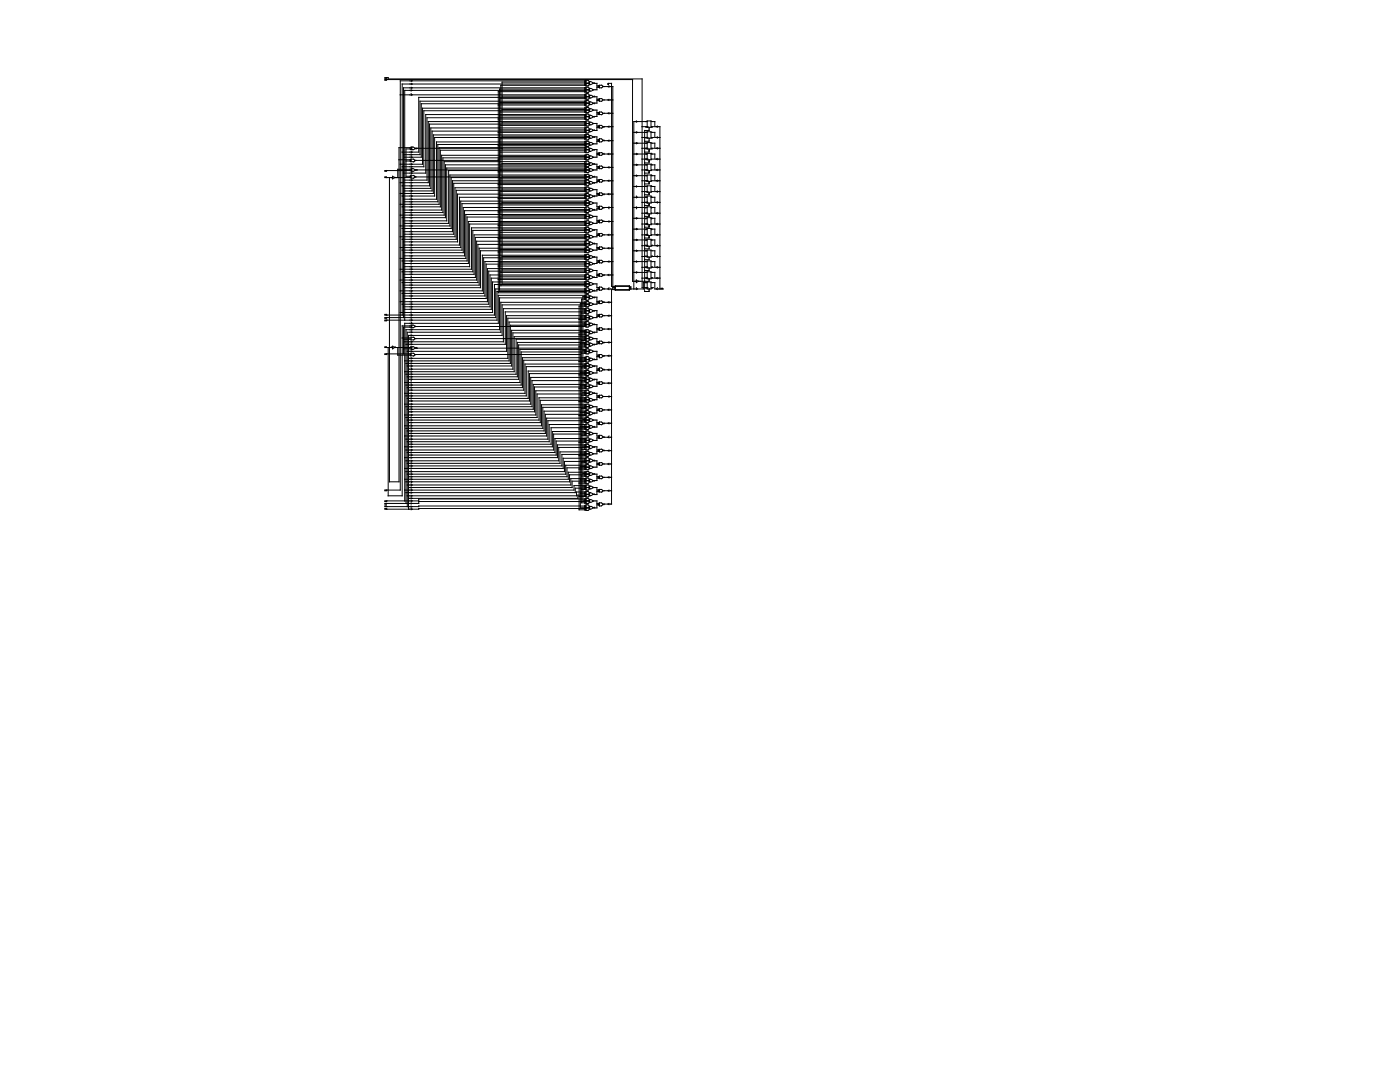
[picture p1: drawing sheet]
<svg xmlns="http://www.w3.org/2000/svg" width="279mm" height="216mm" viewBox="0 0 279 216" stroke-linecap="round" stroke-linejoin="round" font-family="sans-serif">
<g fill="none" stroke="#000" stroke-width=".2">
<path d="M77.2 15.5l-.4 .1v-.1h.7v.2h50.6v41.7h1.2l-.1 .1M77.2 15.9l-.4 .1v-.1h49.4v40.2h.8M79.9 18.9h37.1M82 16.6l.2 .2-.2 .1M82 17.4l.2 .1-.2 .2M82 17.9l.2 .1-.2 .2M82 16l.2 .1-.2 .2M82 18.7l.2 .2-.2 .1M99.9 19.7h17.1M100.2 19.2h16.8M116.7 16.9l.1 .1M116.7 16.6l.1 .2"/>
<path d="M116.7 19l.1 .2M116.7 18.8l.1 .1M116.8 16.4l-.1 .1M116.8 18.3l-.1 .1M116.8 16.1l-.1 .2M117 17.8h-17.3v40.1h17.3M117 17h-17.1v40h17.1M117 17.9h.3M117 16.6h.3M117 19.3h.3M117 17.5h-36.5v45.9M117 16.1h-37.1v81.7h-3.1v.1l.4-.1"/>
<path d="M117 16.8h-36.7v46.1M117 19.4h-33.4v11h-3.3M117 18h-36.2v45.9M117 18.3h-17.6v40.1h17.6M117 16.4h-16.8v40.1h16.8M117.3 17.4l.3 .3-.3 .2M117.3 17.9l.3 .3-.3 .3M117.3 16l.3 .3-.3 .3 .3 .1v.3l-.3 .1M117.3 18.7h-.3v1.1l.6-.1v-.3l-.3-.1 .3-.3-.3-.3M117.3 16h-.3v1.1h.3M117.3 17.4h-.3v1h.3M117.6 16.3v.5"/>
<path d="M117.6 18.2h.3M117.6 16.3h.3M117.6 16.9h.3M117.6 19h.3M117.9 18.2l.4-.3-.4-.2h-.3v.5M117.9 16.3l.4 .3-.4 .2M117.9 19l.4 .3-.4 .3-.3-.1v-.5M118.5 16.6h.6v.5h.5M118.5 19.3h.6v.5h.5M118.6 16.5v.1M118.6 19.2v.1M119.6 17.4h-.5v.5h-.6"/>
<path d="M120 19.7l.2 .1v.3l-.6 .1v-.5h.4M120 17l.2 .1v.3l-.6 .1v-.5h.4M120.4 17.3h1.9v40.4h-1.9M120.4 19.9h1.9M121.4 16.8h-.1l.1 .1v-.3h.6v40.6h3.6M121.5 19.8l-.1 .1 .1 .2M121.5 17.1l-.1 .2 .1 .1M77.2 34l-.4 .2v-.2h5.4M77.2 35.4l-.4-.1v.1h1.6M78.4 35.2l.3 .2-.3 .3zM78.9 35.4h3.1M79.6 31.9h2.4"/>
<path d="M81 32.1h1M81.9 29.7v.1M81.9 31.9v.1M81.9 32.1v.2M81.9 35.1v.1M82 33.7h.4M82 29.3h.4M82 29.8h.4M82 34.2h.4M82 30.2l.2 .2-.2 .1M82 36.8l.2 .3-.2 .1M82 33.1l.2 .2-.2 .1"/>
<path d="M82 39l.2 .1-.2 .3M82 34.4l.2 .1-.2 .3M82 30.7l.2 .2-.2 .1M82 37.5l.2 .1-.2 .1M82 39.6l.2 .2-.2 .1M82 35.8l.2 .1-.2 .2M82 31.2l.2 .2-.2 .1M82 38l.2 .1-.2 .1M82 36.3l.2 .1-.2 .2M82 32.6l.2 .2-.2 .1M82 38.5l.2 .1-.2 .1M82.1 33.7v.5"/>
<path d="M82.1 29.4v.5M82.2 29.7h-1.2v5.5h1M82.2 33.8h-2.8v1.6M82.2 29.5h-2.6v66.6h-1.9v-60.7M82.4 33.7l.4 .2-.4 .3M82.4 29.4l.4 .2-.4 .3M82.5 31.8l.3 .2-.3 .3M82.5 35l.3 .3-.3 .2M82.6 31.7h-.6v.6h.6M82.6 35.1h-.6v.5h.6M82.8 35.3h16.9M82.8 35.2l.1 .1"/>
<path d="M82.8 32h16.6M82.9 29.6h17.3M82.9 33.9h17M82.9 32l-.1 .1M83.2 29.6l-.1 .1M99.4 31.7h17.6M99.4 26.4h17.6M99.4 34.3h17.6M99.4 39.6h17.6M99.4 21h17.6M99.4 23.7h17.6M99.4 36.8h17.6"/>
<path d="M99.4 29.1h17.6M99.7 33.8h17.3M99.7 36.3h17.3M99.7 39h17.3M99.7 28.6h17.3M99.7 31.2h17.3M99.7 25.9h17.3M99.7 20.4h17.3M99.7 23.1h17.3M99.9 33.1h17.1M99.9 22.4h17.1M99.9 38.2h17.1"/>
<path d="M99.9 27.7h17.1M99.9 25h17.1M99.9 30.4h17.1M99.9 35.7h17.1M100.2 29.7h16.8M100.2 27.2h16.8M100.2 32.6h16.8M100.2 37.7h16.8M100.2 24.5h16.8M100.2 21.8h16.8M100.2 35.2h16.8M116.7 32.5l.1 .1"/>
<path d="M116.7 26l.1 .2M116.7 23.4l.1 .1M116.7 39.5l.1 .1M116.7 30.2l.1 .2M116.7 32.8l.1 .1M116.7 39.2l.1 .2M116.7 37.3l.1 .2M116.7 25.8l.1 .1M116.7 23.6l.1 .1M116.7 21.5l.1 .1M116.7 35.1l.1 .1M116.7 34.8l.1 .1"/>
<path d="M116.7 28.2l.1 .1M116.8 25.5l-.1 .2M116.8 39l-.1 .1M116.8 36.8l-.1 .2M116.8 32.3l-.1 .1M116.8 27.7l-.1 .1M116.8 27.4l-.1 .2M116.8 29.7l-.1 .1M116.8 30l-.1 .1M116.8 34.3l-.1 .1M116.8 38.7l-.1 .2M116.8 25l-.1 .1"/>
<path d="M116.8 20.4l-.1 .2M116.8 21l-.1 .1M116.8 20.7l-.1 .1M116.8 23.1l-.1 .1M116.8 22.9l-.1 .1M116.8 36.6l-.1 .1M117 22.9h-32v11.6h-4.5M117 27.3h.3M117 30h-29.1v11.3h-7.6M117 31h-28.9v10.9h-7.6M117 31.5h-28.6v10.9h-7.6M117 28.8h-29.6v11.5h-6.6"/>
<path d="M117 29.5h-29.4v11.3h-7.7M117 20.2h-33.2v10.7h-3.3M117 20.7h-32.9v10.7h-3.3M117 31.4h.3M117 29.8h.3M117 36.6h-26.4v10.1h-9.8M117 37.5h-26.2v9.7h-10.9M117 38h-25.9v9.8h-10.8M117 35.4h-27v10.2h-9.7M117 36.1h-26.7v10.1h-9.8M117 33.9h.3M117 21.6h-32.7v11.2h-4.4"/>
<path d="M117 32.8h.3M117 22.1h-32.4v11.2h-4.3M117 27.4h-30.3v11.7h-6.4M117 34h-27.5v10.6h-8.7M117 34.9h-27.2v10.2h-9.9M117 24.8h-31.3v12.3h-5.4M117 39.1h.3M117 32.9h-28.1v10.5h-8.6M117 26.9h-30.5v11.7h-6.6M117 28.3h-29.9v11.5h-6.6M117 25.5h-31v12.1h-5.5M117 26.2h-30.8v11.9h-5.4"/>
<path d="M117 37.8h.3M117 26h.3M117 24.6h.3M117 20.6h.3M117 23.2h.3M117 22h.3M117 23.5h-31.8v12.4h-4.4M117 24.3h-31.5v12.1h-5.6M117 36.4h.3M117 35.3h.3M117 33.5h-27.8v10.6h-8.7M117 32.3h-28.4v10.6h-8.7"/>
<path d="M117 38.7h-25.7v9.6h-10.8M117 39.4h-25.3v9.5h-10.9M117 28.7h.3M117.3 27.9l.3-.3-.3-.3 .3-.1v-.3l-.6-.1v1.1h.3M117.3 40l.3 .2-.3 .3M117.3 30.8l.3 .3-.3 .3M117.3 31.4l.3 .2-.3 .3M117.3 30.4l.3-.2-.3-.3 .3-.1v-.3l-.6-.2v1.2h.3M117.3 33.9l.3-.1v-.3l-.6-.1v1h.3M117.3 33.9l.3 .3-.3 .3M117.3 39.7l.3-.3-.3-.2 .3-.2v-.2l-.6-.2v1.2h.3M117.3 37.3l.3 .3-.3 .2 .3 .2v.2l-.6 .2v-1.1h.3"/>
<path d="M117.3 24.1l.3 .3-.3 .2M117.3 24.6l.3 .3-.3 .3M117.3 21.2l.3-.3-.3-.3 .3-.1v-.3l-.6-.1v1.1h.3M117.3 23.8l.3-.2-.3-.3 .3-.1v-.3l-.6-.2v1.2h.3M117.3 21.4l.3 .3-.3 .3M117.3 36.5l.3-.1v-.3l-.6-.2v1.2h.3M117.3 36.5l.3 .3-.3 .2M117.3 34.7l.3 .3-.3 .3 .3 .1v.3l-.6 .1v-1h.3M117.3 28.1l.3 .3-.3 .3M117.3 28.7l.3 .3-.3 .2M117.3 32.1h-.3v1.2l.6-.2v-.2l-.3-.2 .3-.3-.3-.2M117.3 25.4h-.3v1.1l.6-.1v-.3l-.3-.1 .3-.3-.3-.2"/>
<path d="M117.3 21.5h-.3v1l.6-.1v-.3l-.3-.1M117.3 24.1h-.3v1h.3M117.3 28.2h-.3v1h.3M117.3 30.9h-.3v1h.3M117.6 27.1v.5M117.6 29.6v.6M117.6 33.7h.5l.2 .2-.2 .3h-.5zM117.6 32.4v.6M117.6 38.9v.5M117.6 37.6h.5l.2 .2-.2 .3h-.5zM117.6 25.7v.6M117.6 24.4h.5l.2 .2-.2 .3h-.5z"/>
<path d="M117.6 20.3v.6M117.6 23v.6M117.6 36.2v.6M117.6 35v.5M117.6 28.4h.5l.2 .3-.2 .2-.5 .1zM117.6 27.1h.3M117.6 27.6h.3M117.6 31.1h.3M117.6 29.6h.3M117.6 30.2h.3M117.6 32.5h.3M117.6 33h.3"/>
<path d="M117.6 26.3h.3M117.6 36.2h.3M117.6 38.9h.3M117.6 39.5h.3M117.6 25.8h.3M117.6 20.3h.3M117.6 20.8h.3M117.6 23h.3M117.6 23.6h.3M117.6 22.2h.3M117.6 36.7h.3M117.6 35.1h.3"/>
<path d="M117.6 35.6h.3M117.9 22.2l.4-.2-.2-.3h-.5v.5M117.9 27.1l.4 .2-.4 .3M117.9 31.1l.4 .3-.2 .2h-.5v-.5M117.9 29.6l.4 .3-.4 .3M117.9 32.4l.4 .3-.4 .3M117.9 38.9l.4 .3-.4 .2M117.9 25.7l.4 .3-.4 .3M117.9 20.3l.4 .3-.4 .3M117.9 23l.4 .3-.4 .3M117.9 36.2l.4 .3-.4 .3M117.9 35l.4 .3-.4 .2"/>
<path d="M118.5 27.3h.6v.6h.5M118.5 29.8h.6v.8h.5M118.5 32.8h.6v.5h.5M118.5 37.8h.6v.8h.5M118.5 24.6h.6v.5h.5M118.5 22h.6v.5h.5M118.5 35.3h.6v.6h.5M118.6 20.6v.1M118.6 23.2v.2M118.6 25.9v.1M118.6 27.3v.1M118.6 29.8v.2"/>
<path d="M118.6 32.6v.2M118.6 35.2v.1M118.6 36.4v.2M118.6 39.1v.1M119.4 30.5l.1 .1M119.4 27.8l.1 .1M119.4 28.1l.1 .1M119.5 22.7l-.1 .2M119.5 25.1l-.1 .2M119.5 25.4l-.1 .1M119.5 38.9l-.1 .1M119.6 33.1l.5 .1 .1 .3-.6 .2z"/>
<path d="M119.6 30.9h-.5v.5h-.6M119.6 33.5h-.5v.4h-.6M119.6 25.4h-.5v.6h-.6M119.6 36.2h-.5v.2h-.6M119.6 38.9h-.5v.2h-.6M119.6 20.1h-.5v.5h-.6M119.6 22.7h-.5v.5h-.6M119.6 28.2h-.5v.5h-.6M120 30.4l.2 .2v.2l-.6 .2v-.5h.4M120 27.7l.3 .3-.3 .3M120 25.1l.3 .2-.3 .3M120 38.5l.3 .3-.3 .2"/>
<path d="M120 22.9h-.4v-.5l.6 .1v.3l-.2 .1M120 36.3h-.4v-.5l.6 .1v.3l-.2 .1M120 25h-.4v.5h.4M120 27.7h-.4v.6h.4M120 38.5h-.4v.5h.4M120.4 33.4h1.9M120.4 25.3h1.9M120.4 36.1h1.9M120.4 30.7h1.9M120.4 22.6h1.9M120.4 28.1h1.9M120.4 38.7h1.9"/>
<path d="M120.5 25.3v.1M120.5 27.9v.2M120.5 30.6v.1M120.5 38.7v.2M121.5 25.1l-.1 .2 .1 .1M121.5 30.6l-.1 .1 .1 .2M121.5 33.3l-.1 .1 .1 .1M121.5 22.5l-.1 .1 .1 .1M121.5 35.9l-.1 .2 .1 .1M121.5 27.9l-.1 .2 .1 .1M121.5 38.6l-.1 .1 .1 .2M126.5 35.1h2.7"/>
<path d="M126.5 39.4h2.7M126.5 37.2h2.7M126.5 32.9h2.7M126.5 30.7h2.7M126.5 28.6h2.7M126.5 26.4h2.7M127 39.1l.1 .3-.1 .1M127 37.1l.1 .1-.1 .1M127 34.9l.1 .2-.1 .1M127 32.8l.1 .1-.1 .1M127 30.6l.1 .1-.1 .2M127 28.4l.1 .2-.1 .1"/>
<path d="M127 26.3l.1 .1-.1 .1M127 24.1l.1 .2-.1 .1M128.1 29.6h1.2l-.1 .1M128.1 33.9h1.2l-.1 .1M128.1 31.7h1.2l-.1 .2M128.1 27.4h1.2l-.1 .2M128.1 25.3h1.2l-.1 .1M128.1 36.1h1.2l-.1 .1M128.1 38.2h1.2l-.1 .2M128.9 30.6l.1 .1M128.9 32.8l.1 .1M128.9 34.9l.1 .2"/>
<path d="M128.9 37.1l.1 .1M128.9 39.2l.1 .2M129 27.4l-.1 .2M129 29.6l-.1 .1M129 25.3l-.1 .1M129.2 26.3h.7v1.3h-.7zM129.2 39.1h.7v1.4h-.7zM129.2 30.6h.7v1.3h-.7zM129.2 32.8h.7v1.2h-.7zM129.2 24.1h.7v1.3h-.7zM129.2 28.4h.7v1.3h-.7zM129.2 34.9h.7v1.3h-.7z"/>
<path d="M129.2 37.1h.7v1.3h-.7zM129.2 24.3h-2.7v33.4M129.5 32v.5h-.8M129.5 25.5v.5h-.8v32.2h.8v-.5M129.5 27.7v.5h-.8M129.5 29.8v.6h-.8M129.5 34.2v.3h-.8M129.5 36.3v.4h-.8M129.5 38.5v.4h-.8M129.9 28.6h.8v1h1M129.9 32.9h.8v1h1M129.9 30.7h.8v1h1"/>
<path d="M129.9 26.4h.8v1h1M129.9 24.3h.8v1h1v32.4M129.9 35.1h.8v1h1M129.9 37.2h.8v1h1M129.9 39.4h.8v1h1M130 29.6h.4M130 33.9h.4M130 31.7h.4M130 27.4h.4M130 25.3h.4M130 36.1h.4M130 38.2h.4"/>
<path d="M130 30.6v.1M130 32.8v.1M130 34.9v.2M130 37.1v.1M130 39.2v.2M130.2 25.3v.1M130.2 27.4v.2M130.2 29.6v.1M131.2 25.1l-.1 .2 .1 .1M131.2 33.8l-.1 .1 .1 .1M131.2 35.9l-.1 .2 .1 .1M131.2 29.5l-.1 .1 .1 .1"/>
<path d="M131.2 38.1l-.1 .1 .1 .2M131.2 31.6l-.1 .1 .1 .2M131.2 27.3l-.1 .1 .1 .2M82 51.4l.2 .2-.2 .1M82 55.8l.2 .1-.2 .1M82 54.1l.2 .1-.2 .2M82 43.3l.2 .1-.2 .2M82 49.8l.2 .1-.2 .1M82 41.1l.2 .2-.2 .1M82 47.6l.2 .2-.2 .1M82 45.5l.2 .1-.2 .1M82 58.4l.2 .1-.2 .2"/>
<path d="M82 51.9l.2 .2-.2 .1M82 56.3l.2 .1-.2 .1M82 50.3l.2 .1-.2 .1M82 41.8l.2 .1-.2 .1M82 54.6l.2 .1-.2 .2M82 43.9l.2 .2-.2 .1M82 53.6l.2 .1-.2 .1M82 48.1l.2 .2-.2 .2M82 46l.2 .2-.2 .2M82 58.9l.2 .2-.2 .1M82 42.8l.2 .1-.2 .2M82 52.5l.2 .1-.2 .1"/>
<path d="M82 56.8l.2 .1-.2 .1M82 50.9l.2 .2-.2 .1M82 42.3l.2 .1-.2 .1M82 55.1l.2 .3-.2 .1M82 44.4l.2 .2-.2 .1M82 48.8l.2 .1-.2 .1M82 49.3l.2 .1-.2 .1M82 40.1l.2 .2-.2 .1M82 46.6l.2 .1-.2 .2M82 59.4l.2 .2-.2 .1M82 53.1l.2 .1-.2 .1M82 57.3l.2 .1-.2 .3"/>
<path d="M82 40.6l.2 .2-.2 .1M82 47.1l.2 .1-.2 .2M82 45l.2 .1-.2 .1M82 57.9l.2 .1-.2 .2M99.4 42.3h17.6M99.4 47.6h17.6M99.4 55.8h17.6M99.4 53.1h17.6M99.4 45h17.6M99.4 50.3h17.6M99.7 41.8h17.3M99.7 49.8h17.3"/>
<path d="M99.7 44.4h17.3M99.7 52.5h17.3M99.7 55.1h17.3M99.7 47.1h17.3M99.9 49h17.1M99.9 54.4h17.1M99.9 43.6h17.1M99.9 40.9h17.1M99.9 46.4h17.1M99.9 51.7h17.1M100.2 51.2h16.8M100.2 45.7h16.8"/>
<path d="M100.2 40.4h16.8M100.2 53.8h16.8M100.2 43.1h16.8M100.2 48.5h16.8M116.7 55.6l.1 .2M116.7 53l.1 .1M116.7 41.7l.1 .1M116.7 41.9l.1 .1M116.7 46.2l.1 .2M116.7 55.4l.1 .1M116.7 53.5l.1 .1M116.7 51.1l.1 .1"/>
<path d="M116.7 50.8l.1 .1M116.7 57.8l.1 .1M116.7 57.5l.1 .2M116.7 44.3l.1 .1M116.7 44.1l.1 .1M116.7 48.4l.1 .1M116.7 48.9l.1 .1M116.7 48.6l.1 .2M116.8 48.1l-.1 .2M116.8 50.3l-.1 .1M116.8 55.1l-.1 .1M116.8 59.4l-.1 .2"/>
<path d="M116.8 46l-.1 .1M116.8 43.3l-.1 .1M116.8 41.4l-.1 .1M116.8 45.7l-.1 .1M116.8 54.9l-.1 .1M116.8 59.2l-.1 .1M116.8 59.7l-.1 .1M116.8 52.5l-.1 .1M116.8 52.7l-.1 .1M116.8 57l-.1 .2M116.8 43.6l-.1 .1M117 59.4h-17.3v6.4h-18.7v34.7"/>
<path d="M117 58.9h-17.6v5.6h-18.6v35.4M117 41.9h.3M117 40.5h.3M117 47.2h.3M117 45.8h.3M117 46.9h-22.4v7.8h-14.1M117 47.4h-22.1v8h-14.1M117 55.4h.3M117 48.1h-21.9v7.8h-15.2M117 45.5h-22.9v8.2h-14.2M117 46h-22.6v8.2h-14.1M117 54h.3"/>
<path d="M117 51.3h.3M117 40.6h-24.8v9.3h-11.9M117 49.9h.3M117 43.3h-23.8v8.8h-12.9M117 57.7h-18.1v5.7h-22.1v.1l.4-.1M117 56.3h-18.7v6.1h-18.4M117 50h-21.1v7.4h-15.1M117 44.7h-23.3v8.5h-12.9M117 55.5h-19v6.2h-17.2M117 56.8h-18.3v6.1h-21.9v-.2l.4 .2M117 59.7h-.9v40.6h.9M117 58.2h-17.8v5.7h-22.4v.1l.4-.1"/>
<path d="M117 53.6h-19.7v6.6h-17.4M117 54.1h-19.5v6.6h-17.2M117 54.9h-19.2v6.3h-17.3M117 52.2h-20.2v6.9h-16.3M117 52.7h-20v6.9h-16.2M117 59.3h.3M117 44.2h-23.5v8.4h-13M117 52.6h.3M117 42h-24.3v9.1h-11.9M117 42.8h-24v8.8h-13.1M117 50.9h-20.7v7.1h-16.4M117 58h.3"/>
<path d="M117 51.4h-20.5v7.1h-16.2M117 48.8h-21.6v7.6h-15.1M117 49.5h-21.4v7.4h-15.1M117 56.6h.3M117 44.6h.3M117 43.2h.3M117 40.1h-25.1v9.3h-12M117 41.4h-24.5v9h-12M117 48.6h.3M117 59.2h-.7v40.6h.7M117.3 40.5l.3 .3-.3 .3M117.3 46.7l.3 .3-.3 .2"/>
<path d="M117.3 47.2l.3 .3-.3 .3M117.3 46.4l.3-.2-.3-.3 .3-.1v-.3l-.6-.2v1.2h.3M117.3 54.8l.3 .2-.3 .3 .3 .1v.3l-.3 .2M117.3 53.4l.3 .3-.3 .3M117.3 59.3l.3-.1v-.3l-.6-.1v1.1h.3M117.3 59.3l.3 .3-.3 .3M117.3 53.2l.3-.3-.3-.3 .3-.1v-.3l-.6-.1v1.1h.3M117.3 50.7l.3 .3-.3 .3M117.3 57.5l.3 .2-.3 .3M117.3 44l.3 .3-.3 .3M117.3 41.3h-.3v1.1l.6-.1v-.3l-.3-.1 .3-.3-.3-.3M117.3 53.5h-.3v1l.6-.1v-.3l-.3-.1"/>
<path d="M117.3 50.8h-.3v1l.6-.1v-.3l-.3-.1M117.3 57.4h-.3v1.1l.6-.1v-.3l-.3-.1M117.3 57.2h-.3v-1.1l.6 .2v.2l-.3 .2 .3 .2-.3 .3M117.3 44.1h-.3v1l.6-.1v-.3l-.3-.1M117.3 43.7h-.3v-1l.6 .1v.3l-.3 .1 .3 .3-.3 .2M117.3 50.4h-.3v-1l.6 .1v.3l-.3 .1 .3 .3-.3 .3M117.3 48h-.3v1.1l.6-.1v-.3l-.3-.1 .3-.3-.3-.2M117.3 40h-.3v1h.3M117.3 46.7h-.3v1.1h.3M117.3 54.7h-.3v1.2h.3M117.6 41.6v.5M117.6 47h.5l.2 .2-.2 .3h-.5z"/>
<path d="M117.6 45.6v.6M117.6 55v.6M117.6 48.3v.6M117.6 57.8h.3M117.6 41.7h.3M117.6 42.2h.3M117.6 40.8h.3M117.6 45.6h.3M117.6 46.2h.3M117.6 55h.3M117.6 55.6h.3M117.6 53.7h.3"/>
<path d="M117.6 44.8h.3M117.6 59.6h.3M117.6 52.8h.3M117.6 51.1h.3M117.6 56.9h.3M117.6 42.9h.3M117.6 50.2h.3M117.6 48.3h.3M117.6 48.9h.3M117.9 40.8l.4-.3-.2-.2-.5-.1v.6M117.9 59.6l.4-.3-.4-.2h-.3v.5M117.9 52.9l.4-.3-.4-.3-.3 .1v.5"/>
<path d="M117.9 56.9l.4-.2-.4-.3h-.3v.5M117.9 44.8l.4-.2-.2-.3h-.5v.5M117.9 50.2l.4-.3-.4-.2h-.3v.5M117.9 41.6l.4 .3-.4 .2M117.9 45.6l.4 .3-.4 .3M117.9 55l.4 .3-.4 .3M117.9 53.7l.4 .3-.2 .2h-.5v-.5M117.9 51l.4 .3-.4 .3-.3-.1v-.5M117.9 57.7l.4 .3-.4 .3h-.3v-.6M117.9 42.9l.4 .3-.2 .2-.5 .1v-.6M117.9 48.3l.4 .3-.4 .3M118.5 40.5h.6v.8h.5"/>
<path d="M118.5 45.8h.6v.9h.5M118.5 54h.6v.7h.5M118.5 51.3h.6v.8h.5M118.5 56.6h.6v.8h.5M118.5 59.3h.6v.9h.5M118.5 43.2h.6v.9h.5M118.5 48.6h.6v.8h.5M118.6 41.8v.1M118.6 45.8v.2M118.6 48.5v.1M118.6 51.2v.1M118.6 52.6v.1"/>
<path d="M118.6 55.2v.2M118.6 57.9v.1M118.6 59.3v.1M119.4 46.6l.1 .1M119.4 41.5l.1 .2M119.4 43.9l.1 .2M119.4 44.2l.1 .1M119.4 57.7l.1 .1M119.5 57.4l-.1 .1M119.5 41.3l-.1 .1M119.5 54.7l-.1 .2M119.5 55l-.1 .1"/>
<path d="M119.6 57.8h-.5v.2h-.6M119.6 41.7h-.5v.2h-.6M119.6 47h-.5v.2h-.6M119.6 55h-.5v.4h-.6M119.6 49.7h-.5v.2h-.6M119.6 52.3h-.5v.3h-.6M119.6 44.3h-.5v.3h-.6M120 41.2l.3 .3-.3 .2M120 49.3l.2 .1v.3l-.6 .1v-.5h.4M120 43.9l.3 .2-.3 .3M120 57.3l.3 .3-.3 .3M120 46.6l.2 .1v.3l-.6 .1v-.5h.4"/>
<path d="M120 52.5h-.4v-.6l.6 .2v.3l-.2 .1M120 55.1h-.4v-.5l.6 .2v.2l-.2 .2M120 57.3h-.4v.6h.4M120 41.1h-.4v.7h.4M120 43.9h-.4v.5h.4M120.4 46.9h1.9M120.4 52.2h1.9M120.4 41.4h1.9M120.4 44.2h1.9M120.4 49.5h1.9M120.4 54.9h1.9M120.5 41.4v.1"/>
<path d="M120.5 44.1v.1M120.5 54.9v.1M120.5 57.5v.2M121.5 54.7l-.1 .2 .1 .1M121.5 52.1l-.1 .1 .1 .1M121.5 41.3l-.1 .1 .1 .3M121.5 44.1l-.1 .1 .1 .1M121.5 46.7l-.1 .2 .1 .1M121.5 49.4l-.1 .1 .1 .2M121.5 57.4l-.1 .3 .1 .1M122.3 57.4h.5M122.7 57.2v.1"/>
<path d="M122.7 57.4v.1M122.7 57.7v.1M122.8 57h2.8v.9h-2.8zM125.6 57.8h-3.6v42.8h-1.6M125.6 57.3h.4M125.7 57.5l.2 .2M125.9 57.3l-.2 .1M126.5 52.2h2.7M126.5 50h2.7M126.5 54.4h2.7M126.5 47.9h2.7M126.5 45.7h2.7"/>
<path d="M126.5 43.6h2.7M126.5 41.4h2.7M127 55.9l.4 .2-.4 .3zM127 57.4l.1 .3-.1 .1M127 52.1l.1 .1-.1 .1M127 49.9l.1 .1-.1 .2M127 54.2l.1 .2-.1 .1M127 47.8l.1 .1-.1 .1M127 45.6l.1 .1-.1 .1M127 43.4l.1 .2-.1 .1M127 41.3l.1 .1-.1 .3M128.1 40.4h1.1"/>
<path d="M128.9 51.1l.1 .1M128.9 53.2l.1 .1M128.9 48.9l.1 .1M128.9 55.4l.1 .1M129 57.4l-.1 .1M129 41.4l-.1 .1M129 43.6l-.1 .1M129 45.7l-.1 .1M129 47.9l-.1 .1M129.2 41.3h.7v1.4h-.7zM129.2 45.6h.7v1.4h-.7zM129.2 47.8h.7v1.3h-.7z"/>
<path d="M129.2 54.2h.7v1.4h-.7zM129.2 52.1h.7v1.4h-.7zM129.2 43.4h.7v1.4h-.7zM129.2 49.9h.7v1.4h-.7zM129.2 56.3h.7v1.4h-.7zM129.2 51.1l.1 .1h-1.2M129.2 53.2l.1 .1h-1.2M129.2 56.4h-.8v1.3h-2.8M129.2 40.3l.1 .1-.1 .1M129.2 42.4l.1 .1h-1.2M129.2 44.6l.1 .1h-1.2M129.2 46.7l.1 .2h-1.2"/>
<path d="M129.2 48.9l.1 .1h-1.2M129.2 55.4l.1 .1h-1.2M129.5 40.6v.4h-.8M129.5 47.1v.4h-.8M129.5 45v.3h-.8M129.5 53.6v.4h-.8M129.5 42.8v.4h-.8M129.5 49.3v.4h-.8M129.5 51.4v.4h-.8M129.5 55.6v.5h-2M129.9 50h.8v1.2h1M129.9 52.2h.8v1.1h1"/>
<path d="M129.9 56.4h.8v1.3h1.6l-.1-.2h-.2v.2M129.9 41.4h.8v1.1h1M129.9 43.6h.8v1.1h1M129.9 45.7h.8v1.2h1M129.9 47.9h.8v1.1h1M129.9 54.4h.8v1.1h1M130 51.2h.4M130 53.3h.4M130 57.4h.4M130 42.5h.4M130 44.7h.4M130 46.9h.4"/>
<path d="M130 49h.4M130 55.5h.4M130 40.4h.4M130 41.4v.1M130 43.6v.1M130 45.7v.1M130 47.9v.1M130.2 48.9v.1M130.2 51.1v.1M130.2 53.2v.1M130.2 55.4v.1M130.2 57.4v.1"/>
<path d="M131.2 57.4l-.1 .3 .1 .1M131.2 53.2l-.1 .1 .1 .2M131.2 51.1l-.1 .1 .1 .1M131.2 55.4l-.1 .1 .1 .1M131.2 48.9l-.1 .1 .1 .1M131.2 46.7l-.1 .2 .1 .1M131.2 44.6l-.1 .1 .1 .1M131.2 42.4l-.1 .1 .1 .2M131.2 40.3l-.1 .1 .1 .1M77.2 70.6l-.4 .1v-.1h5.2M77.2 69.3l-.4-.1v.1h1.6M78.1 69.2l.1 .1"/>
<path d="M78.4 69.1l.3 .2-.3 .3zM78.9 69.3h3.3M78.9 69.2l.1 .1M79.4 69.3v1.6h2.6M80.3 67.4h1.7M80.5 69.6h1.7M80.5 67.7h1.5M81.9 69.2v.1M81.9 70.6v.1M81.9 70.9v.1M82 64.9h.4M82 65.4h.4"/>
<path d="M82 69.2h.4M82 69.7h.4M82 62.2l.2 .2-.2 .1M82 77.7l.2 .2-.2 .1M82 60.6l.2 .1-.2 .1M82 62.7l.2 .2-.2 .1M82 61.1l.2 .1-.2 .1M82 63.2l.2 .2-.2 .1M82 61.6l.2 .1-.2 .1M82 63.8l.2 .1-.2 .1M82 71.9l.2 .1-.2 .1M82 74l.2 .2-.2 .1"/>
<path d="M82 76.2l.2 .1-.2 .2M82 78.4l.2 .1-.2 .1M82 60.1l.2 .1-.2 .1M82 68.1l.2 .1-.2 .1M82 64.3l.2 .2-.2 .1M82 72.4l.2 .1-.2 .1M82 74.5l.2 .2-.2 .1M82 76.7l.2 .1-.2 .2M82 78.9l.2 .1-.2 .1M82 68.6l.2 .1-.2 .1M82 65.7l.2 .1-.2 .1M82 72.9l.2 .1-.2 .2"/>
<path d="M82 79.4l.2 .1-.2 .1M82 75.1l.2 .1-.2 .1M82 77.2l.2 .1-.2 .2M82 70l.2 .1-.2 .1M82 66.2l.2 .1-.2 .1M82 73.4l.2 .3-.2 .1M82 75.6l.2 .1-.2 .2M82 79.9l.2 .1-.2 .1M82 71.4l.2 .1-.2 .1M82 66.8l.2 .1-.2 .2M82.1 64.9v.5M82.1 69.2v.5"/>
<path d="M82.2 65h-1.9v33.9h-2.8v-29.6M82.2 65.3h-1.7v5.3M82.4 64.9l.4 .2-.4 .3M82.4 69.2l.4 .2-.4 .3M82.5 70.5l.3 .3-.3 .2M82.5 67.3l.3 .3-.3 .2M82.6 67.3h-.6v.5h.6M82.6 70.5h-.6v.5h.6M82.8 67.6h32.8M82.8 70.7h33M82.9 65.2h34.1M82.9 69.5h33.2"/>
<path d="M82.9 70.7l-.1 .2M83.1 69.3l.1 .2M115.6 69.2h1.4M115.6 77.5h1.4M115.6 72.1h1.4M115.6 66.8h1.4M115.6 74.8h1.4M115.6 63.8h1.4M115.8 68.6h1.2M115.8 63.2h1.2M115.8 77h1.2M115.8 79.6h1.2"/>
<path d="M115.8 71.6h1.2M115.8 66.2h1.2M115.8 74.3h1.2M116.1 78.9h.9M116.1 76.2h.9M116.1 73.4h.9M116.1 70.5h.9M116.1 67.9h.9M116.1 62.5h.9M116.3 75.6h.7M116.3 78.4h.7M116.3 70h.7"/>
<path d="M116.3 64.6h.7M116.3 67.4h.7M116.3 72.9h.7M116.3 61.8h.7M116.7 69.1l.1 .1M116.7 76.1l.1 .1M116.7 75.8l.1 .1M116.7 78.2l.1 .2M116.7 78.5l.1 .1M116.7 71.5l.1 .1M116.7 71.2l.1 .2M116.7 66.7l.1 .1"/>
<path d="M116.7 64.5l.1 .1M116.7 64.8l.1 .1M116.7 67.1l.1 .1M116.7 73.9l.1 .1M116.7 62.4l.1 .1M116.7 62.1l.1 .1M116.7 60.2l.1 .1M116.8 72.9l-.1 .1M116.8 64.3l-.1 .1M116.8 66.4l-.1 .1M116.8 75.6l-.1 .1M116.8 77.5l-.1 .1"/>
<path d="M116.8 75.3l-.1 .1M116.8 79.9l-.1 .1M116.8 78l-.1 .1M116.8 66.2l-.1 .1M116.8 68.6l-.1 .1M116.8 68.3l-.1 .2M116.8 68.8l-.1 .2M116.8 73.4l-.1 .1M116.8 73.2l-.1 .1M116.8 63.8l-.1 .1M116.8 61.8l-.1 .2M116.8 61.6l-.1 .1"/>
<path d="M117 73.9l.6 .1v.3l-.3 .1 .3 .1-.1 .4h-.5zM117 70.2h-13v6.6h-23M117 71.4h-12.7v5.9h-23M117 77.1h.3M117 68.3h-13.7v6.9h-22M117 68.8h-13.5v6.9h-22M117 75.7h.3M117 69.7h-13.2v6.6h-23M117 74h-11.6v5.5h-24.1M117 74.5h-11.3v5.5h-24.2M117 79.8h.3M117 71.9h-12.5v6h-23"/>
<path d="M117 72.6h-12.2v5.9h-24M117 78.5h.3M117 73.2h-12v5.8h-24M117 77.2h-10.3v5h-25.2M117 78h-10.1v4.8h-26.1M117 75.3h-11.1v5.3h-25.1M117 75.9h-10.8v5.3h-25.2M117 76.7h-10.6v5h-25.1M117 63.5h-15.7v8h-19.8M117 64.3h-15.4v7.7h-20.8M117 71.8h.3M117 63h-15.9v7.1h-19.8"/>
<path d="M117 70.1h.3M117 60.3h-17.1v6h-18.6v34.8M117 66.3h.3M117 60.8h-16.8v6.1h-18.7v34.7M117 64.8h.3M117 61.6h-16.5v6.6h-19.7M117 62.2h-16.2v6.5h-19.8M117 68.7h.3M117 67.6h.3M117 78.6h-9.8v4.7h-26.2M117 79.4h-9.4v4.4h-26.3M117 79.9h-9.2v4.4h-26.3"/>
<path d="M117 67.2h-14.4v7h-21.8M117 67.7h-14v7h-22M117 74.4h.3M117 64.9h-15.1v7.6h-20.9M117 65.9h-14.9v7.1h-20.8M117 73h.3M117 66.4h-14.6v7.3h-20.9M117 60.6h-1.2v40.6h1.2M117 63.4h.3M117 62h.3M117 60.7h.3M117 61.1h-1.4v40.6h1.4"/>
<path d="M117.3 77.1l.3-.1v-.3l-.6-.1v1h.3M117.3 77.1l.3 .3-.3 .2M117.3 75.2l.3 .3-.3 .3 .3 .1v.3l-.3 .1M117.3 79.8l.3-.1v-.3l-.6-.2v1.1h.3M117.3 79.8l.3 .3-.3 .2M117.3 69.6l.3 .2-.3 .3M117.3 70.1l.3 .3-.3 .2M117.3 66.9l.3-.3-.3-.3 .3-.1v-.3l-.6-.1v1.1h.3M117.3 69.3l.3-.3-.3-.2 .3-.2v-.2l-.6-.2v1.1h.3M117.3 67l.3 .3-.3 .3M117.3 67.6l.3 .2-.3 .3M117.3 72.5l.3 .3-.3 .3"/>
<path d="M117.3 73.1l.3 .2-.3 .3M117.3 63.4l.3-.2v-.2l-.6-.1v1h.3M117.3 63.4l.3 .3-.3 .2M117.3 61.5l.3 .3-.3 .2 .3 .2v.2l-.3 .2M117.3 60.2l.3 .2-.3 .3 .3 .1v.3l-.6 .1v-1h.3M117.3 77.9h-.3v1.1l.6-.2v-.2l-.3-.2 .3-.2-.3-.3M117.3 71.1h-.3v1.2l.6-.2v-.2l-.3-.2 .3-.2-.3-.3M117.3 64.1h-.3v1.2l.6-.2v-.2l-.3-.2 .3-.2-.3-.3M117.3 61.5h-.3v1.1h.3M117.3 67.1h-.3v1h.3M117.3 69.6h-.3v1h.3M117.3 72.5h-.3v1.2h.3"/>
<path d="M117.3 75.2h-.3v1.1h.3M117.6 75.5v.5M117.6 79.5v.6M117.6 68.5v.5M117.6 67.3h.5l.2 .3-.2 .2h-.5zM117.6 61.8v.5M117.6 77.3h.3M117.6 75.4h.3M117.6 76.1h.3M117.6 79.5h.3M117.6 78.2h.3M117.6 71.5h.3"/>
<path d="M117.6 70.4h.3M117.6 66.5h.3M117.6 64.5h.3M117.6 68.5h.3M117.6 69.1h.3M117.6 74.2h.3M117.6 73.3h.3M117.6 63.6h.3M117.6 61.7h.3M117.6 62.4h.3M117.6 60.5h.3M117.9 77.4l.4-.3-.2-.2-.5-.1v.6"/>
<path d="M117.9 70.4l.4-.3-.2-.2-.5-.1v.6M117.9 66.6l.4-.3-.4-.3-.3 .1v.5M117.9 73.3l.4-.2-.4-.3h-.3v.5M117.9 63.7l.4-.3-.2-.3h-.5v.6M117.9 75.5l.4 .3-.4 .2M117.9 79.5l.4 .3-.4 .3M117.9 78.2l.4 .2-.4 .3h-.3v-.5M117.9 71.5l.4 .2-.4 .3h-.3v-.5M117.9 64.5l.4 .2-.4 .3h-.3v-.5M117.9 68.5l.4 .3-.4 .2M117.9 74.1l.4 .3-.2 .2-.5 .1v-.6M117.9 61.8l.4 .2-.4 .3"/>
<path d="M117.9 60.4l.4 .3-.2 .2-.5 .1v-.6M118.5 75.7h.6v.6h.5M118.5 78.5h.6v.5h.5M118.5 70.1h.6v.8h.5M118.5 64.8h.6v.7h.5M118.5 67.6h.6v.6h.5M118.5 73h.6v.7h.5M118.5 62h.6v.9h.5M118.6 62v.1M118.6 64.6v.2M118.6 66.3v.1M118.6 68.7v.1"/>
<path d="M118.6 71.6v.2M118.6 73v.2M118.6 75.7v.1M118.6 78.4v.1M118.6 79.8v.1M119.4 76.2l.1 .1M119.4 73.5l.1 .2M119.4 60.1l.1 .1M119.4 73.8l.1 .1M119.5 68.5l-.1 .1M119.5 70.9l-.1 .1M119.5 71.1l-.1 .1"/>
<path d="M119.6 62.7h.5l.1 .4-.6 .1zM119.6 76.6h-.5v.5h-.6M119.6 79.2h-.5v.6h-.6M119.6 71.1h-.5v.7h-.6M119.6 65.8h-.5v.5h-.6M119.6 68.5h-.5v.2h-.6M119.6 73.9h-.5v.5h-.6M119.6 63.1h-.5v.3h-.6M119.6 60.5h-.5v.2h-.6M120 60l.2 .2v.2l-.6 .2v-.5h.4M120 70.8l.3 .2-.3 .3M120 78.8l.2 .2v.3l-.6 .1v-.5h.4"/>
<path d="M120 76.2l.2 .1v.3l-.6 .1v-.5h.4M120 73.5l.3 .2-.3 .3M120 68.1h-.4v.5l.6-.1v-.3l-.2-.1M120 65.9h-.4v-.5l.6 .1v.3l-.2 .1M120 70.7h-.4v.7h.4M120 73.4h-.4v.6h.4M120.4 71h1.6M120.4 68.3h1.6M120.4 65.7h1.6M120.4 60.3h1.6M120.4 73.8h1.6M120.4 79.1h1.6"/>
<path d="M120.4 76.5h1.6M120.4 63h1.6M120.5 60.2v.1M120.5 68.3v.2M120.5 71v.1M120.5 73.7v.1M121.5 68.2l-.1 .1 .1 .2M121.5 65.5l-.1 .2 .1 .1M121.5 60.2l-.1 .1 .1 .2M121.5 73.7l-.1 .1 .1 .1M121.5 79l-.1 .1 .1 .1M121.5 62.9l-.1 .1 .1 .1"/>
<path d="M121.5 70.9l-.1 .1 .1 .1M121.5 76.3l-.1 .2 .1 .1M82 84.2l.2 .1-.2 .2M82 82l.2 .2-.2 .1M82 80.5l.2 .1-.2 .2M82 82.7l.2 .1-.2 .1M82 84.7l.2 .3-.2 .1M82 89l.2 .2-.2 .1M82 86.9l.2 .1-.2 .2M82 91.2l.2 .1-.2 .1M82 93.3l.2 .2-.2 .1M82 95.5l.2 .1-.2 .2"/>
<path d="M82 97.7l.2 .1-.2 .1M82 99.8l.2 .1-.2 .2M82 81l.2 .2-.2 .1M82 83.2l.2 .1-.2 .1M82 85.3l.2 .2-.2 .1M82 89.7l.2 .1-.2 .1M82 87.5l.2 .1-.2 .2M82 91.8l.2 .1-.2 .2M82 93.9l.2 .2-.2 .1M82 96l.2 .1-.2 .3M82 98.2l.2 .1-.2 .1M82 85.9l.2 .1-.2 .1"/>
<path d="M82 81.5l.2 .2-.2 .1M82 83.7l.2 .1-.2 .1M82 88l.2 .1-.2 .2M82 90.2l.2 .1-.2 .1M82 92.3l.2 .2-.2 .1M82 94.5l.2 .1-.2 .1M82 96.6l.2 .2-.2 .1M82 98.8l.2 .1-.2 .2M82 86.4l.2 .1-.2 .1M82 88.5l.2 .1-.2 .2M82 90.7l.2 .1-.2 .1M82 92.8l.2 .2-.2 .1"/>
<path d="M82 95l.2 .1-.2 .2M82 97.2l.2 .1-.2 .1M82 99.3l.2 .1-.2 .2M115.6 80.1h1.4M115.6 82.9h1.4M115.6 88.3h1.4M115.6 85.6h1.4M115.6 90.9h1.4M115.6 93.6h1.4M115.6 96.4h1.4M115.6 99.1h1.4M115.8 82.3h1.2"/>
<path d="M115.8 87.8h1.2M115.8 85.1h1.2M115.8 90.4h1.2M115.8 93.1h1.2M115.8 95.8h1.2M115.8 98.4h1.2M116.1 92.3h.9M116.1 89.7h.9M116.1 84.2h.9M116.1 86.9h.9M116.1 81.5h.9M116.1 97.7h.9"/>
<path d="M116.1 95h.9M116.3 81h.7M116.3 86.4h.7M116.3 83.7h.7M116.3 89h.7M116.3 91.8h.7M116.3 94.5h.7M116.3 97.2h.7M116.7 96.8l.1 .1M116.7 85.2l.1 .1M116.7 82.6l.1 .1M116.7 87.6l.1 .2"/>
<path d="M116.7 82.8l.1 .1M116.7 80.6l.1 .2M116.7 87.4l.1 .1M116.7 85l.1 .1M116.7 89.5l.1 .2M116.7 91.7l.1 .1M116.7 92.2l.1 .1M116.7 91.9l.1 .2M116.7 96.3l.1 .1M116.7 94.4l.1 .1M116.7 94.1l.1 .1M116.7 98.9l.1 .2"/>
<path d="M116.7 98.7l.1 .1M116.8 89l-.1 .2M116.8 80.1l-.1 .2M116.8 82.3l-.1 .1M116.8 82l-.1 .2M116.8 86.9l-.1 .1M116.8 86.6l-.1 .1M116.8 84.7l-.1 .1M116.8 89.3l-.1 .1M116.8 93.6l-.1 .1M116.8 91.4l-.1 .2M116.8 95.8l-.1 .1"/>
<path d="M116.8 96l-.1 .1M116.8 98.4l-.1 .2M116.8 98.2l-.1 .1M117 92.8h-4.1v1.8h-31.6M117 90.2h-5.2v2.3h-30.5M117 82.4h.3M117 81.2h.3M117 83.9h-7.7v3.7h-28.3M117 84.7h-7.4v3.4h-28.3M117 87.9h.3M117 82h-8.4v4h-27.3M117 82.7h-8.2v3.8h-27.3"/>
<path d="M117 86.5h.3M117 83.4h-7.9v3.6h-28.3M117 80.8h-8.9v4.2h-27.3M117 81.3h-8.7v4.2h-27.3M117 85.2h.3M117 83.8h.3M117 87.5h-6.3v2.8h-29.4M117 88h-6v2.8h-29.5M117 90.6h.3M117 85.3h-7v3.3h-28.5M117 86.1h-6.8v3.1h-29.4M117 89.2h.3"/>
<path d="M117 86.6h-6.5v3.2h-29.5M117 90.7h-4.9v2.3h-30.6M117 91.4h-4.6v2.1h-31.6M117 93.2h.3M117 98.2h-1.9v.7h-33.8M117 95.5h-3.1v1.3h-32.6M117 88.8h-5.7v2.5h-30.5M117 89.3h-5.5v2.6h-30.5M117 91.9h.3M117 94.2h-3.6v1.4h-32.6M117 94.7h-3.3v1.4h-32.7M117 95.9h.3"/>
<path d="M117 92.1h-4.4v2h-31.6M117 94.6h.3M117 93.3h-3.8v1.8h-31.7M117 97.4h-2.2v.9h-33.8M117 98.7h.3M117 96h-2.8v1.3h-32.7M117 97.3h.3M117 96.9h-2.4v.9h-33.8M117 98.8h-1.7v.6h-33.8M117 99.6h-33.4v.3h-6.8v.2l.4-.2M117 99.9h.3M117.3 83l.3-.3-.3-.2 .3-.2v-.2l-.6-.2v1.2h.3"/>
<path d="M117.3 80.6l.3 .3-.3 .2 .3 .2v.2l-.6 .2v-1.1h.3M117.3 87.3l.3 .3-.3 .3M117.3 83.3l.3 .3-.3 .2M117.3 83.8l.3 .3-.3 .3M117.3 90l.3 .3-.3 .2M117.3 90.5l.3 .3-.3 .3M117.3 89.7l.3-.2-.3-.3 .3-.1v-.3l-.6-.2v1.2h.3M117.3 96.5l.3-.3-.3-.3 .3-.1v-.3l-.6-.1v1.1h.3M117.3 94l.3 .3-.3 .3M117.3 98.1l.3 .2-.3 .3 .3 .2v.2l-.3 .2M117.3 96.7l.3 .3-.3 .3M117.3 87.4h-.3v1l.6-.1v-.3l-.3-.1"/>
<path d="M117.3 87h-.3v-1l.6 .1v.3l-.3 .1 .3 .3-.3 .3M117.3 84.6h-.3v1.1l.6-.1v-.3l-.3-.1 .3-.3-.3-.3M117.3 93.7h-.3v-1l.6 .1v.3l-.3 .1 .3 .3-.3 .3M117.3 91.3h-.3v1.2l.6-.2v-.3l-.3-.1 .3-.3-.3-.2M117.3 94.1h-.3v1l.6-.1v-.3l-.3-.1M117.3 96.8h-.3v1l.6-.1v-.3l-.3-.1M117.3 83.3h-.3v1h.3M117.3 90h-.3v1.1h.3M117.3 98h-.3v1.2h.3M117.6 82.2v.5M117.6 80.9h.5l.2 .2-.2 .3h-.5zM117.6 84.9v.5"/>
<path d="M117.6 83.6h.5l.2 .2-.2 .3h-.5zM117.6 88.9v.6M117.6 91.6v.6M117.6 98.3v.6M117.6 80h.3M117.6 82.2h.3M117.6 82.8h.3M117.6 88.1h.3M117.6 86.2h.3M117.6 85h.3M117.6 85.5h.3M117.6 90.3h.3"/>
<path d="M117.6 88.9h.3M117.6 89.5h.3M117.6 93.5h.3M117.6 91.6h.3M117.6 92.2h.3M117.6 96.1h.3M117.6 94.4h.3M117.6 98.3h.3M117.6 98.9h.3M117.6 97h.3M117.9 88.1l.4-.2-.2-.3h-.5v.5M117.9 93.5l.4-.3-.4-.2h-.3v.5"/>
<path d="M117.9 96.2l.4-.3-.4-.3-.3 .1v.5M117.9 82.2l.4 .3-.4 .2M117.9 86.2l.4 .3-.2 .2-.5 .1v-.6M117.9 84.9l.4 .3-.4 .2M117.9 90.3l.4 .2-.2 .3h-.5v-.5M117.9 88.9l.4 .3-.4 .3M117.9 91.6l.4 .3-.4 .3M117.9 94.3l.4 .3-.4 .3h-.3v-.6M117.9 98.3l.4 .3-.4 .3M117.9 97l.4 .3-.2 .2h-.5v-.5M118.5 81.2h.6v.5h.5M118.5 86.5h.6v.5h.5"/>
<path d="M118.5 83.8h.6v.5h.5M118.5 89.2h.6v.6h.5M118.5 91.9h.6v.6h.5M118.5 94.6h.6v.5h.5M118.5 97.3h.6v.5h.5M118.5 99.9h.6v.6h.5M118.6 82.4v.2M118.6 85.1v.1M118.6 89.2v.1M118.6 91.8v.1M118.6 94.5v.1M118.6 95.9v.1"/>
<path d="M118.6 98.6v.1M119.4 89.7l.1 .1M119.4 89.9l.1 .1M119.4 87.2l.1 .2M119.5 84.3l-.1 .2M119.5 84.6l-.1 .1M119.5 87l-.1 .1M119.5 98l-.1 .2M119.6 81.9h-.5v.5h-.6M119.6 87.4h-.5v.5h-.6M119.6 84.6h-.5v.6h-.6M119.6 90h-.5v.6h-.6"/>
<path d="M119.6 92.7h-.5v.5h-.6M119.6 95.4h-.5v.5h-.6M119.6 98h-.5v.7h-.6M120 92.3l.2 .1v.3l-.6 .1v-.5h.4M120 89.6l.2 .1v.3l-.6 .2v-.5h.4M120 86.9l.3 .3-.3 .3M120 97.7l.3 .2-.3 .3M120 84.7h-.4v-.5l.6 .2v.2l-.2 .2M120 82h-.4v-.5l.6 .2v.2l-.2 .2M120 95.5h-.4v-.5l.6 .1v.3l-.2 .1M120 86.9h-.4v.6h.4M120 97.7h-.4v.5h.4"/>
<path d="M120.4 97.9h1.6M120.4 81.8h1.6M120.4 89.9h1.6M120.4 87.2h1.6M120.4 92.6h1.6M120.4 84.5h1.6M120.4 95.3h1.6M120.5 84.5v.1M120.5 87.1v.1M120.5 89.8v.1M121.5 97.8l-.1 .1 .1 .1M121.5 81.7l-.1 .1 .1 .1"/>
<path d="M121.5 89.8l-.1 .1 .1 .1M121.5 87l-.1 .2 .1 .2M121.5 92.5l-.1 .1 .1 .1M121.5 84.3l-.1 .2 .1 .1M121.5 95.1l-.1 .2 .1 .1M82 100.3l.2 .2-.2 .1M82 101l.2 .1-.2 .1M82 101.5l.2 .1-.2 .1M116.7 101.3l.1 .2M116.7 101.1l.1 .1M116.7 100.8l.1 .2M116.8 100.3l-.1 .2"/>
<path d="M117 101h-33.4v.1h-6.8v-.1l.4 .1M117 101.5h-33.4v.1h-6.8v-.1l.4 .1M117 101.3h.3M117 100.1h-33.4v.4h-6.8v.1l.4-.1M117.3 100.7h-.3v1.2l.6-.2v-.3l-.3-.1 .3-.3-.3-.2M117.3 100.5h-.3v-1.1l.6 .2v.2l-.3 .2 .3 .2-.3 .3M117.6 101v.6l.5-.1 .2-.2M117.6 101.1h.3M117.6 100.2h.3M117.9 100.2l.4-.2-.2-.3h-.5v.5M117.9 101l.4 .3M118.6 101.2v.1"/>
<path d="M119.5 100.5l-.1 .1M119.5 100.7l-.1 .1M119.6 100.7h-.5v.6h-.6M120 100.4l.3 .2-.3 .3M120 100.3h-.4v.7h.4M120.5 100.6v.1M121.5 100.5l-.1 .1 .1 .1"/>
<circle cx="118.4" cy="19.3" r=".05"/>
<circle cx="118.4" cy="16.6" r=".05"/>
<circle cx="118.4" cy="17.9" r=".05"/>
<circle cx="120.3" cy="19.9" r=".05"/>
<circle cx="120.3" cy="17.3" r=".05"/>
<circle cx="78.8" cy="35.4" r=".05"/>
<circle cx="82.9" cy="29.6" r=".05"/>
<circle cx="82.9" cy="33.9" r=".05"/>
<circle cx="118.4" cy="23.3" r=".05"/>
<circle cx="118.4" cy="27.3" r=".05"/>
<circle cx="118.4" cy="37.8" r=".05"/>
<circle cx="118.4" cy="33.9" r=".05"/>
<circle cx="118.4" cy="32.7" r=".05"/>
<circle cx="118.4" cy="20.6" r=".05"/>
<circle cx="118.4" cy="26" r=".05"/>
<circle cx="118.4" cy="35.3" r=".05"/>
<circle cx="118.4" cy="31.4" r=".05"/>
<circle cx="118.4" cy="29.9" r=".05"/>
<circle cx="118.4" cy="28.7" r=".05"/>
<circle cx="118.4" cy="24.6" r=".05"/>
<circle cx="118.4" cy="39.2" r=".05"/>
<circle cx="118.4" cy="22" r=".05"/>
<circle cx="118.4" cy="36.5" r=".05"/>
<circle cx="120.3" cy="36.1" r=".05"/>
<circle cx="120.3" cy="38.8" r=".05"/>
<circle cx="120.3" cy="28" r=".05"/>
<circle cx="120.3" cy="33.4" r=".05"/>
<circle cx="120.3" cy="25.3" r=".05"/>
<circle cx="120.3" cy="30.7" r=".05"/>
<circle cx="120.3" cy="22.6" r=".05"/>
<circle cx="129.6" cy="25.5" r=".05"/>
<circle cx="129.6" cy="27.7" r=".05"/>
<circle cx="129.6" cy="32" r=".05"/>
<circle cx="129.6" cy="34.1" r=".05"/>
<circle cx="129.6" cy="29.8" r=".05"/>
<circle cx="129.6" cy="36.3" r=".05"/>
<circle cx="129.6" cy="38.4" r=".05"/>
<circle cx="130" cy="31.8" r=".05"/>
<circle cx="130" cy="29.6" r=".05"/>
<circle cx="130" cy="25.3" r=".05"/>
<circle cx="130" cy="27.5" r=".05"/>
<circle cx="130" cy="36.1" r=".05"/>
<circle cx="130" cy="38.2" r=".05"/>
<circle cx="130" cy="33.9" r=".05"/>
<circle cx="118.4" cy="40.5" r=".05"/>
<circle cx="118.4" cy="45.9" r=".05"/>
<circle cx="118.4" cy="47.2" r=".05"/>
<circle cx="118.4" cy="52.6" r=".05"/>
<circle cx="118.4" cy="51.3" r=".05"/>
<circle cx="118.4" cy="44.6" r=".05"/>
<circle cx="118.4" cy="43.2" r=".05"/>
<circle cx="118.4" cy="48.6" r=".05"/>
<circle cx="118.4" cy="41.9" r=".05"/>
<circle cx="118.4" cy="54" r=".05"/>
<circle cx="118.4" cy="58" r=".05"/>
<circle cx="118.4" cy="55.3" r=".05"/>
<circle cx="118.4" cy="59.3" r=".05"/>
<circle cx="118.4" cy="56.7" r=".05"/>
<circle cx="118.4" cy="49.9" r=".05"/>
<circle cx="120.3" cy="49.5" r=".05"/>
<circle cx="120.3" cy="54.9" r=".05"/>
<circle cx="120.3" cy="57.6" r=".05"/>
<circle cx="120.3" cy="41.5" r=".05"/>
<circle cx="120.3" cy="52.2" r=".05"/>
<circle cx="120.3" cy="44.1" r=".05"/>
<circle cx="120.3" cy="46.8" r=".05"/>
<circle cx="127.5" cy="56.1" r=".05"/>
<circle cx="129.6" cy="53.5" r=".05"/>
<circle cx="129.6" cy="47" r=".05"/>
<circle cx="129.6" cy="49.2" r=".05"/>
<circle cx="129.6" cy="55.6" r=".05"/>
<circle cx="129.6" cy="40.6" r=".05"/>
<circle cx="129.6" cy="44.9" r=".05"/>
<circle cx="129.6" cy="51.3" r=".05"/>
<circle cx="129.6" cy="42.7" r=".05"/>
<circle cx="129.6" cy="57.7" r=".05"/>
<circle cx="130" cy="55.4" r=".05"/>
<circle cx="130" cy="57.5" r=".05"/>
<circle cx="130" cy="44.7" r=".05"/>
<circle cx="130" cy="51.1" r=".05"/>
<circle cx="130" cy="53.3" r=".05"/>
<circle cx="130" cy="40.4" r=".05"/>
<circle cx="130" cy="42.5" r=".05"/>
<circle cx="130" cy="46.8" r=".05"/>
<circle cx="130" cy="49" r=".05"/>
<circle cx="78.8" cy="69.3" r=".05"/>
<circle cx="82.9" cy="69.4" r=".05"/>
<circle cx="82.9" cy="65.1" r=".05"/>
<circle cx="118.4" cy="67.6" r=".05"/>
<circle cx="118.4" cy="68.8" r=".05"/>
<circle cx="118.4" cy="79.8" r=".05"/>
<circle cx="118.4" cy="71.7" r=".05"/>
<circle cx="118.4" cy="77.1" r=".05"/>
<circle cx="118.4" cy="73.1" r=".05"/>
<circle cx="118.4" cy="78.4" r=".05"/>
<circle cx="118.4" cy="74.4" r=".05"/>
<circle cx="118.4" cy="75.8" r=".05"/>
<circle cx="118.4" cy="70.1" r=".05"/>
<circle cx="118.4" cy="64.7" r=".05"/>
<circle cx="118.4" cy="60.7" r=".05"/>
<circle cx="118.4" cy="66.3" r=".05"/>
<circle cx="118.4" cy="62" r=".05"/>
<circle cx="118.4" cy="63.4" r=".05"/>
<circle cx="120.3" cy="68.4" r=".05"/>
<circle cx="120.3" cy="79.1" r=".05"/>
<circle cx="120.3" cy="76.4" r=".05"/>
<circle cx="120.3" cy="73.7" r=".05"/>
<circle cx="120.3" cy="71" r=".05"/>
<circle cx="120.3" cy="63" r=".05"/>
<circle cx="120.3" cy="65.7" r=".05"/>
<circle cx="120.3" cy="60.3" r=".05"/>
<circle cx="118.4" cy="82.5" r=".05"/>
<circle cx="118.4" cy="81.1" r=".05"/>
<circle cx="118.4" cy="83.8" r=".05"/>
<circle cx="118.4" cy="98.6" r=".05"/>
<circle cx="118.4" cy="100" r=".05"/>
<circle cx="118.4" cy="91.9" r=".05"/>
<circle cx="118.4" cy="95.9" r=".05"/>
<circle cx="118.4" cy="94.6" r=".05"/>
<circle cx="118.4" cy="85.2" r=".05"/>
<circle cx="118.4" cy="89.2" r=".05"/>
<circle cx="118.4" cy="93.2" r=".05"/>
<circle cx="118.4" cy="97.3" r=".05"/>
<circle cx="118.4" cy="87.9" r=".05"/>
<circle cx="118.4" cy="86.5" r=".05"/>
<circle cx="118.4" cy="90.5" r=".05"/>
<circle cx="120.3" cy="84.5" r=".05"/>
<circle cx="120.3" cy="81.8" r=".05"/>
<circle cx="120.3" cy="97.9" r=".05"/>
<circle cx="120.3" cy="95.3" r=".05"/>
<circle cx="120.3" cy="89.9" r=".05"/>
<circle cx="120.3" cy="87.2" r=".05"/>
<circle cx="120.3" cy="92.6" r=".05"/>
<circle cx="118.4" cy="101.3" r=".05"/>
<circle cx="120.3" cy="100.6" r=".05"/>
</g>
</svg>
